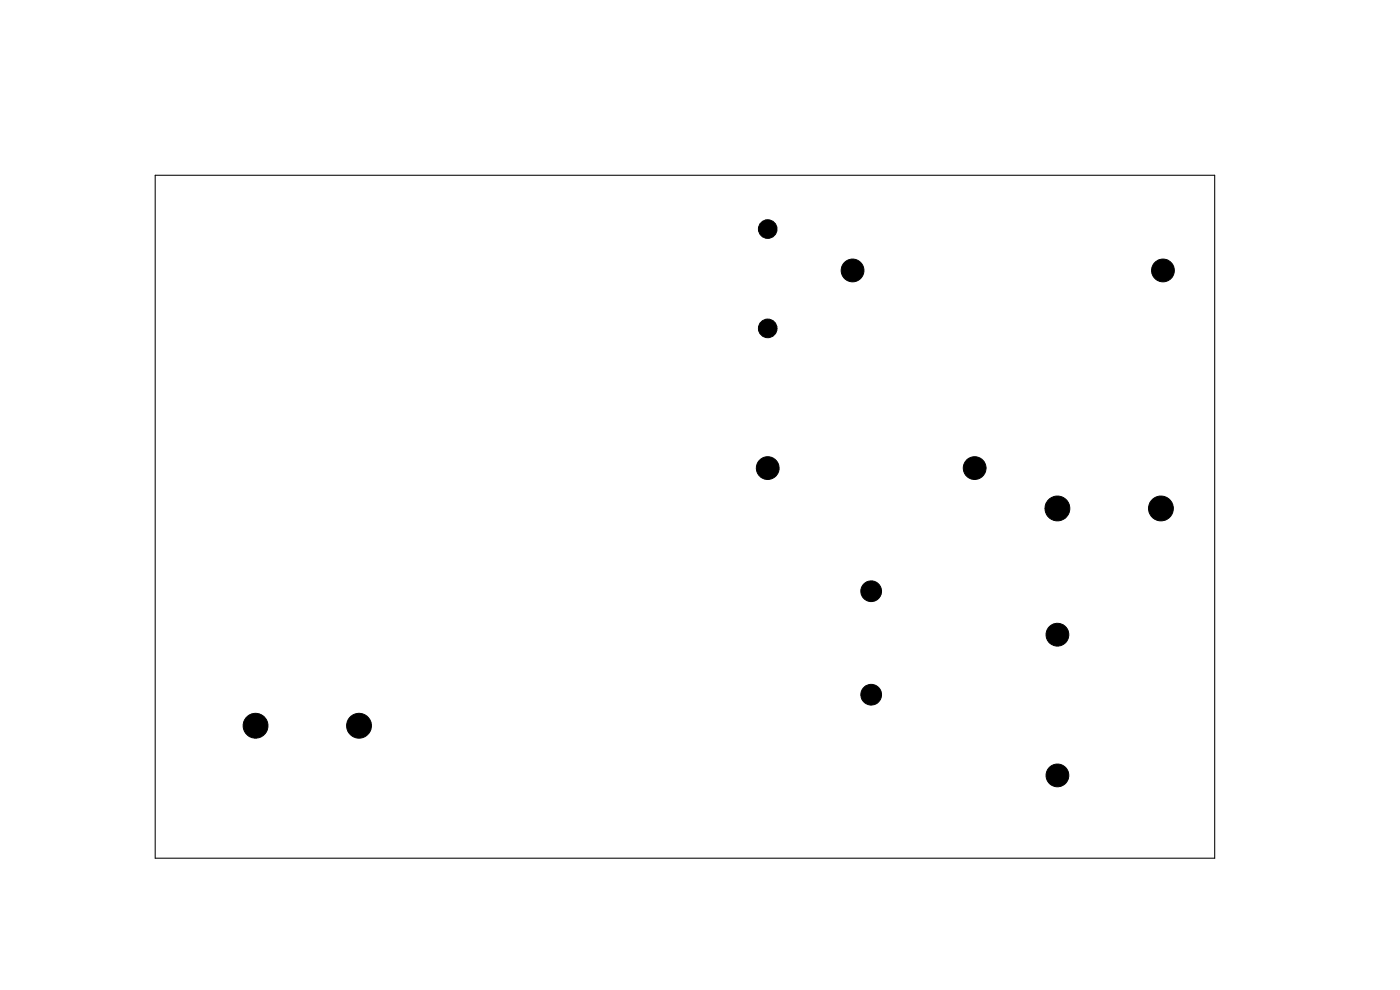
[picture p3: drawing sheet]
<svg xmlns="http://www.w3.org/2000/svg" width="297mm" height="210mm" viewBox="0 0 297 210" stroke-linecap="round" stroke-linejoin="round" font-family="sans-serif">
<path d="M32.9 37.2h224.8v144.8h-224.8z" fill="none" stroke="#000" stroke-width=".22"/>
<g fill="#000" stroke="#000" stroke-width=".21">
<circle cx="162.9" cy="48.6" r="1.98"/>
<circle cx="180.9" cy="57.4" r="2.41"/>
<circle cx="246.7" cy="57.4" r="2.41"/>
<circle cx="162.9" cy="69.7" r="1.98"/>
<circle cx="162.9" cy="99.3" r="2.41"/>
<circle cx="206.8" cy="99.3" r="2.41"/>
<circle cx="224.3" cy="107.9" r="2.63"/>
<circle cx="246.3" cy="107.9" r="2.63"/>
<circle cx="184.8" cy="125.4" r="2.19"/>
<circle cx="224.3" cy="134.6" r="2.41"/>
<circle cx="54.2" cy="154" r="2.63"/>
<circle cx="76.2" cy="154" r="2.63"/>
<circle cx="184.8" cy="147.4" r="2.19"/>
<circle cx="224.3" cy="164.5" r="2.41"/>
</g>
</svg>
